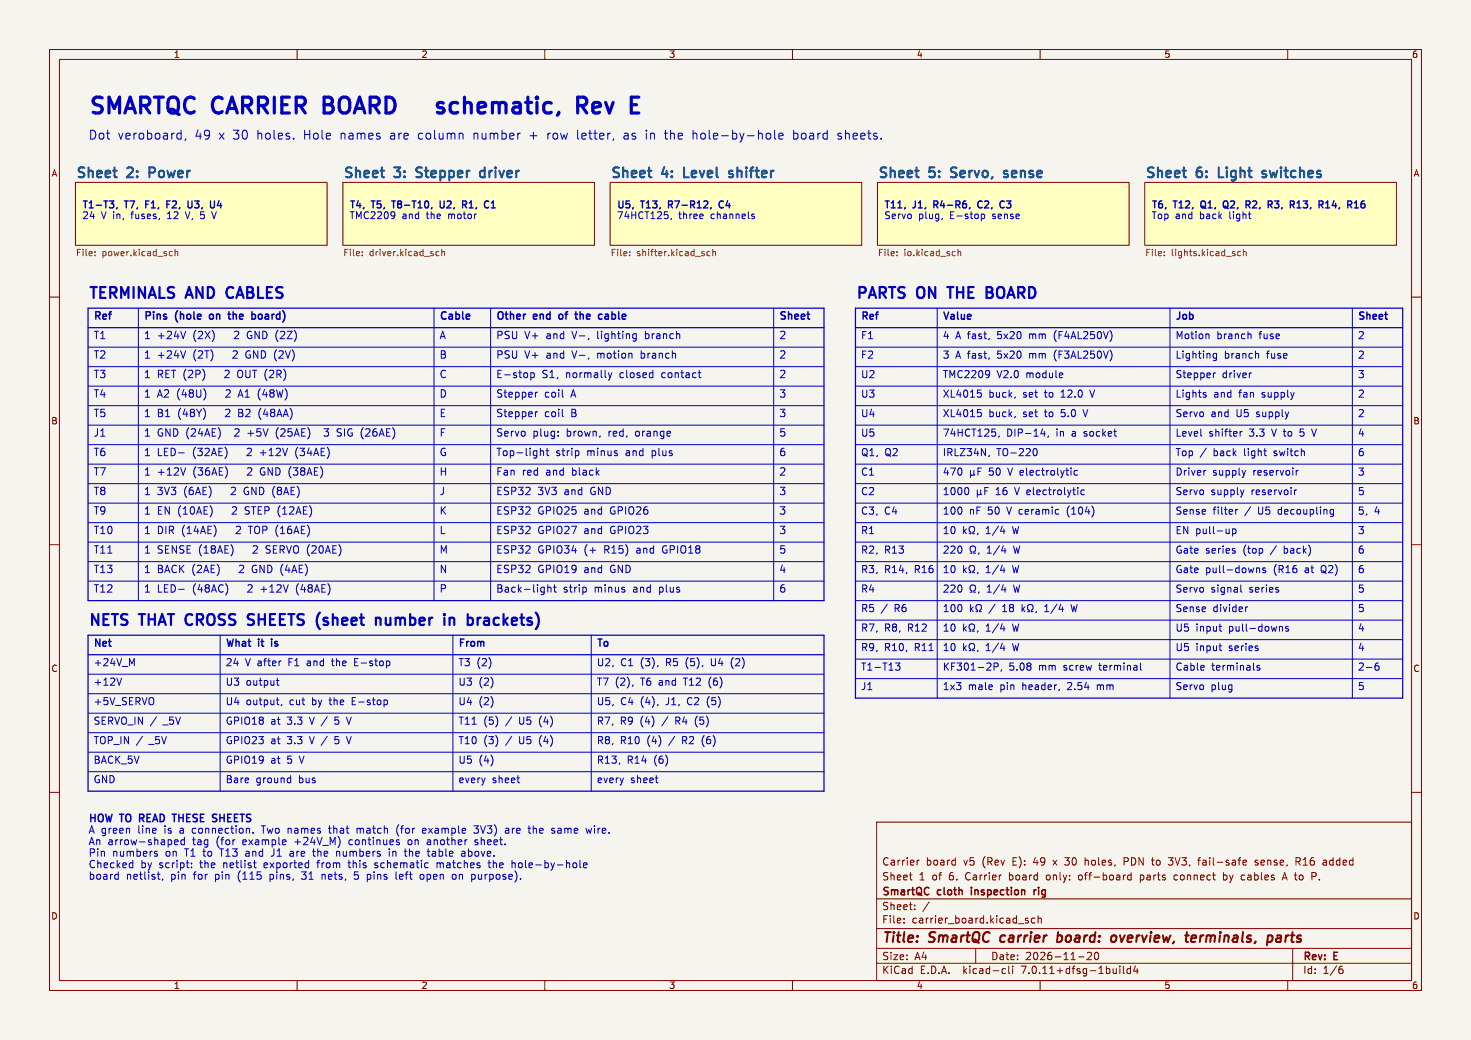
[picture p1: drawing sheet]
<svg xmlns="http://www.w3.org/2000/svg" width="297mm" height="210mm" viewBox="0 0 297 210" stroke-linecap="round" stroke-linejoin="round" font-family="sans-serif">
<defs><g id="words">
<g font-size="4.5" fill="#0000c2">
<text x="17.8" y="23.2">SMARTQC CARRIER</text>
<text x="66.8" y="23.2">BOARD</text>
<text x="93.7" y="23.2">schematic,</text>
<text x="123.1" y="23.2">Rev</text>
</g>
<g font-size="3.1" fill="#0000c2">
<text x="17.8" y="60.5">TERMINALS</text>
<text x="37.8" y="60.5">AND</text>
<text x="46.8" y="60.5">CABLES</text>
<text x="172.7" y="60.5">PARTS</text>
<text x="185.3" y="60.5">ON</text>
<text x="192.5" y="60.5">THE</text>
<text x="201" y="60.5">BOARD</text>
<text x="17.8" y="126.5">NETS</text>
<text x="28.4" y="126.5">THAT CROSS</text>
<text x="52" y="126.5">SHEETS</text>
<text x="66.7" y="126.5">(sheet</text>
<text x="79.5" y="126.5">number</text>
<text x="94.2" y="126.5">in</text>
<text x="99.8" y="126.5">brackets)</text>
</g>
<g font-size="2.8" fill="#006464">
<text x="15.2" y="36.1">Sheet</text>
<text x="25.8" y="36.1">2:</text>
<text x="31" y="36.1">Power</text>
<text x="69.2" y="36.1">Sheet</text>
<text x="79.8" y="36.1">3:</text>
<text x="85" y="36.1">Stepper</text>
<text x="98.7" y="36.1">driver</text>
<text x="123.2" y="36.1">Sheet</text>
<text x="133.8" y="36.1">4:</text>
<text x="139" y="36.1">Level</text>
<text x="148.9" y="36.1">shifter</text>
<text x="177.2" y="36.1">Sheet</text>
<text x="187.8" y="36.1">5:</text>
<text x="193" y="36.1">Servo,</text>
<text x="204.4" y="36.1">sense</text>
<text x="231.1" y="36.1">Sheet</text>
<text x="241.7" y="36.1">6:</text>
<text x="246.9" y="36.1">Light</text>
<text x="256.6" y="36.1">switches</text>
</g>
<g font-size="2.8" fill="#840000">
<text x="178" y="190.9">Title:</text>
<text x="187.7" y="190.9">SmartQC</text>
<text x="202.8" y="190.9">carrier</text>
<text x="215.1" y="190.9">board:</text>
<text x="226.8" y="190.9">overview,</text>
<text x="242.7" y="190.9">terminals,</text>
<text x="259.9" y="190.9">parts</text>
</g>
<g font-size="2.5" fill="#0000c2">
<text x="17.8" y="28.3">Dot</text>
<text x="23.7" y="28.3">veroboard,</text>
<text x="39.3" y="28.3">49</text>
<text x="44.2" y="28.3">x 30</text>
<text x="52" y="28.3">holes.</text>
<text x="61.6" y="28.3">Hole</text>
<text x="69" y="28.3">names</text>
<text x="79.2" y="28.3">are</text>
<text x="84.9" y="28.3">column</text>
<text x="96.2" y="28.3">number</text>
<text x="107.6" y="28.3">+</text>
<text x="111.3" y="28.3">row</text>
<text x="117.4" y="28.3">letter,</text>
<text x="126.9" y="28.3">as</text>
<text x="131.4" y="28.3">in</text>
<text x="135.4" y="28.3">the</text>
<text x="141.1" y="28.3">hole-by-hole</text>
<text x="161.5" y="28.3">board</text>
<text x="170.6" y="28.3">sheets.</text>
</g>
<g font-size="2.1" fill="#0000c2">
<text x="18.8" y="64.6">Ref</text>
<text x="29" y="64.6">Pins</text>
<text x="35.5" y="64.6">(hole</text>
<text x="43" y="64.6">on</text>
<text x="47.5" y="64.6">the</text>
<text x="52.7" y="64.6">board)</text>
<text x="88.6" y="64.6">Cable</text>
<text x="100.1" y="64.6">Other</text>
<text x="107.8" y="64.6">end</text>
<text x="113.6" y="64.6">of</text>
<text x="117.5" y="64.6">the</text>
<text x="122.8" y="64.6">cable</text>
<text x="157.2" y="64.6">Sheet</text>
<text x="18.8" y="68.6">T1</text>
<text x="29" y="68.6">1</text>
<text x="31.7" y="68.6">+24V</text>
<text x="39" y="68.6">(2X)</text>
<text x="47.7" y="68.6">2</text>
<text x="50.5" y="68.6">GND (2Z)</text>
<text x="88.6" y="68.6">A</text>
<text x="100.1" y="68.6">PSU</text>
<text x="105.9" y="68.6">V+</text>
<text x="110.3" y="68.6">and</text>
<text x="115.7" y="68.6">V-,</text>
<text x="120.8" y="68.6">lighting</text>
<text x="130.6" y="68.6">branch</text>
<text x="157.2" y="68.6">2</text>
<text x="18.8" y="72.5">T2</text>
<text x="18.8" y="76.5">T3</text>
<text x="29" y="72.5">1</text>
<text x="29" y="76.5">1</text>
<text x="31.7" y="72.5">+24V</text>
<text x="31.7" y="76.5">RET (2P)</text>
<text x="39" y="72.5">(2T)</text>
<text x="45.8" y="76.5">2</text>
<text x="47.5" y="72.5">2</text>
<text x="48.5" y="76.5">OUT (2R)</text>
<text x="50.2" y="72.5">GND (2V)</text>
<text x="88.6" y="72.5">B</text>
<text x="88.6" y="76.5">C</text>
<text x="100.1" y="72.5">PSU</text>
<text x="100.1" y="76.5">E-stop</text>
<text x="105.9" y="72.5">V+</text>
<text x="109.4" y="76.5">S1,</text>
<text x="110.3" y="72.5">and</text>
<text x="114.2" y="76.5">normally</text>
<text x="115.7" y="72.5">V-,</text>
<text x="120.8" y="72.5">motion</text>
<text x="125.3" y="76.5">closed</text>
<text x="129.8" y="72.5">branch</text>
<text x="133.8" y="76.5">contact</text>
<text x="157.2" y="72.5">2</text>
<text x="157.2" y="76.5">2</text>
<text x="18.8" y="80.4">T4</text>
<text x="29" y="80.4">1</text>
<text x="31.7" y="80.4">A2 (48U)</text>
<text x="46" y="80.4">2</text>
<text x="48.8" y="80.4">A1 (48W)</text>
<text x="88.6" y="80.4">D</text>
<text x="100.1" y="80.4">Stepper</text>
<text x="109.9" y="80.4">coil</text>
<text x="115.3" y="80.4">A</text>
<text x="157.2" y="80.4">3</text>
<text x="18.8" y="84.3">T5</text>
<text x="18.8" y="88.3">J1</text>
<text x="29" y="84.3">1</text>
<text x="29" y="88.3">1</text>
<text x="31.7" y="84.3">B1</text>
<text x="31.7" y="88.3">GND (24AE)</text>
<text x="35.9" y="84.3">(48Y)</text>
<text x="46" y="84.3">2</text>
<text x="47.7" y="88.3">2</text>
<text x="48.7" y="84.3">B2</text>
<text x="50.4" y="88.3">+5V</text>
<text x="52.9" y="84.3">(48AA)</text>
<text x="56.3" y="88.3">(25AE)</text>
<text x="66.4" y="88.3">3</text>
<text x="69.1" y="88.3">SIG (26AE)</text>
<text x="88.6" y="88.3">F</text>
<text x="88.6" y="84.3">E</text>
<text x="100.1" y="84.3">Stepper</text>
<text x="100.1" y="88.3">Servo</text>
<text x="107.5" y="88.3">plug:</text>
<text x="109.9" y="84.3">coil</text>
<text x="114.4" y="88.3">brown,</text>
<text x="115.3" y="84.3">B</text>
<text x="123" y="88.3">red,</text>
<text x="128.6" y="88.3">orange</text>
<text x="157.2" y="84.3">3</text>
<text x="157.2" y="88.3">5</text>
<text x="18.8" y="92.2">T6</text>
<text x="29" y="92.2">1</text>
<text x="31.7" y="92.2">LED-</text>
<text x="38.9" y="92.2">(32AE)</text>
<text x="50.3" y="92.2">2</text>
<text x="53" y="92.2">+12V</text>
<text x="60.3" y="92.2">(34AE)</text>
<text x="88.6" y="92.2">G</text>
<text x="100.1" y="92.2">Top-light</text>
<text x="112.2" y="92.2">strip</text>
<text x="118.5" y="92.2">minus</text>
<text x="126.5" y="92.2">and</text>
<text x="131.8" y="92.2">plus</text>
<text x="157.2" y="92.2">6</text>
<text x="18.8" y="96.1">T7</text>
<text x="18.8" y="100.1">T8</text>
<text x="29" y="96.1">1</text>
<text x="29" y="100.1">1</text>
<text x="31.7" y="96.1">+12V</text>
<text x="31.7" y="100.1">3V3</text>
<text x="37.1" y="100.1">(6AE)</text>
<text x="39" y="96.1">(36AE)</text>
<text x="47.1" y="100.1">2</text>
<text x="49.8" y="100.1">GND (8AE)</text>
<text x="50.4" y="96.1">2</text>
<text x="53.1" y="96.1">GND (38AE)</text>
<text x="88.6" y="96.1">H</text>
<text x="88.6" y="100.1">J</text>
<text x="100.1" y="96.1">Fan</text>
<text x="100.1" y="100.1">ESP32</text>
<text x="105.4" y="96.1">red</text>
<text x="108.5" y="100.1">3V3</text>
<text x="110.2" y="96.1">and</text>
<text x="114" y="100.1">and</text>
<text x="115.6" y="96.1">black</text>
<text x="119.3" y="100.1">GND</text>
<text x="157.2" y="100.1">3</text>
<text x="157.2" y="96.1">2</text>
<text x="18.8" y="108">T10</text>
<text x="18.8" y="104">T9</text>
<text x="29" y="104">1</text>
<text x="29" y="108">1</text>
<text x="31.7" y="104">EN (10AE)</text>
<text x="31.7" y="108">DIR (14AE)</text>
<text x="47.3" y="104">2</text>
<text x="48.1" y="108">2</text>
<text x="50" y="104">STEP (12AE)</text>
<text x="50.8" y="108">TOP (16AE)</text>
<text x="88.6" y="104">K</text>
<text x="88.6" y="108">L</text>
<text x="100.1" y="108">ESP32</text>
<text x="100.1" y="104">ESP32</text>
<text x="108.5" y="108">GPIO27</text>
<text x="108.5" y="104">GPIO25</text>
<text x="118" y="108">and</text>
<text x="118" y="104">and</text>
<text x="123.3" y="108">GPIO23</text>
<text x="123.3" y="104">GPIO26</text>
<text x="157.2" y="108">3</text>
<text x="157.2" y="104">3</text>
<text x="18.8" y="111.9">T11</text>
<text x="29" y="111.9">1</text>
<text x="31.7" y="111.9">SENSE (18AE)</text>
<text x="51.5" y="111.9">2</text>
<text x="54.3" y="111.9">SERVO (20AE)</text>
<text x="88.6" y="111.9">M</text>
<text x="100.1" y="111.9">ESP32</text>
<text x="108.5" y="111.9">GPIO34</text>
<text x="118" y="111.9">(+</text>
<text x="122.1" y="111.9">R15)</text>
<text x="128.8" y="111.9">and</text>
<text x="134.1" y="111.9">GPIO18</text>
<text x="157.2" y="111.9">5</text>
<text x="18.8" y="115.8">T13</text>
<text x="18.8" y="119.8">T12</text>
<text x="29" y="115.8">1</text>
<text x="29" y="119.8">1</text>
<text x="31.7" y="115.8">BACK (2AE)</text>
<text x="31.7" y="119.8">LED-</text>
<text x="38.9" y="119.8">(48AC)</text>
<text x="48.7" y="115.8">2</text>
<text x="50.5" y="119.8">2</text>
<text x="51.5" y="115.8">GND (4AE)</text>
<text x="53.2" y="119.8">+12V</text>
<text x="60.5" y="119.8">(48AE)</text>
<text x="88.6" y="115.8">N</text>
<text x="88.6" y="119.8">P</text>
<text x="100.1" y="119.8">Back-light</text>
<text x="100.1" y="115.8">ESP32</text>
<text x="108.5" y="115.8">GPIO19</text>
<text x="113.7" y="119.8">strip</text>
<text x="118" y="115.8">and</text>
<text x="120" y="119.8">minus</text>
<text x="123.3" y="115.8">GND</text>
<text x="128" y="119.8">and</text>
<text x="133.3" y="119.8">plus</text>
<text x="157.2" y="119.8">6</text>
<text x="157.2" y="115.8">4</text>
<text x="17.8" y="166.1">HOW</text>
<text x="24.4" y="166.1">TO</text>
<text x="28.8" y="166.1">READ</text>
<text x="36.2" y="166.1">THESE</text>
<text x="44.8" y="166.1">SHEETS</text>
<text x="17.8" y="168.4">A green</text>
<text x="17.8" y="170.8">An arrow-shaped</text>
<text x="17.8" y="173.1">Pin</text>
<text x="22.7" y="173.1">numbers</text>
<text x="27.9" y="168.4">line</text>
<text x="33.3" y="168.4">is</text>
<text x="33.5" y="173.1">on</text>
<text x="36.6" y="168.4">a</text>
<text x="37.5" y="173.1">T1 to</text>
<text x="39" y="170.8">tag</text>
<text x="39.2" y="168.4">connection.</text>
<text x="43.8" y="170.8">(for</text>
<text x="44.9" y="173.1">T13</text>
<text x="49.3" y="170.8">example</text>
<text x="50.2" y="173.1">and</text>
<text x="53.4" y="168.4">Two names</text>
<text x="55.5" y="173.1">J1</text>
<text x="59.4" y="173.1">are</text>
<text x="59.9" y="170.8">+24V_M)</text>
<text x="64.3" y="173.1">the</text>
<text x="67.3" y="168.4">that</text>
<text x="69.1" y="173.1">numbers</text>
<text x="71" y="170.8">continues</text>
<text x="73.1" y="168.4">match</text>
<text x="79.9" y="173.1">in</text>
<text x="81.2" y="168.4">(for</text>
<text x="83.1" y="170.8">on</text>
<text x="83.2" y="173.1">the</text>
<text x="86.7" y="168.4">example</text>
<text x="87.1" y="170.8">another</text>
<text x="88" y="173.1">table</text>
<text x="95" y="173.1">above.</text>
<text x="96.9" y="170.8">sheet.</text>
<text x="97.2" y="168.4">3V3)</text>
<text x="103.7" y="168.4">are</text>
<text x="108.6" y="168.4">the</text>
<text x="113.4" y="168.4">same</text>
<text x="120.5" y="168.4">wire.</text>
<text x="17.8" y="175.4">Checked</text>
<text x="17.8" y="177.7">board</text>
<text x="25.4" y="177.7">netlist,</text>
<text x="28.4" y="175.4">by</text>
<text x="32.2" y="175.4">script:</text>
<text x="34.5" y="177.7">pin</text>
<text x="39.3" y="177.7">for</text>
<text x="40.5" y="175.4">the</text>
<text x="43.7" y="177.7">pin</text>
<text x="45.3" y="175.4">netlist</text>
<text x="48.4" y="177.7">(115</text>
<text x="53.7" y="175.4">exported</text>
<text x="55" y="177.7">pins,</text>
<text x="61.7" y="177.7">31</text>
<text x="64.7" y="175.4">from</text>
<text x="65.8" y="177.7">nets,</text>
<text x="71.1" y="175.4">this</text>
<text x="72.6" y="177.7">5</text>
<text x="75.3" y="177.7">pins</text>
<text x="76.5" y="175.4">schematic</text>
<text x="81.2" y="177.7">left</text>
<text x="86.3" y="177.7">open</text>
<text x="89.2" y="175.4">matches</text>
<text x="93" y="177.7">on</text>
<text x="97" y="177.7">purpose).</text>
<text x="99.9" y="175.4">the</text>
<text x="104.7" y="175.4">hole-by-hole</text>
</g>
<g font-size="2.1" fill="#840000">
<text x="178" y="178">Sheet</text>
<text x="178" y="175">Carrier</text>
<text x="185.5" y="178">1</text>
<text x="186.9" y="175">board</text>
<text x="188.2" y="178">of</text>
<text x="191.8" y="178">6.</text>
<text x="194.6" y="175">v5</text>
<text x="195.2" y="178">Carrier</text>
<text x="198.5" y="175">(Rev</text>
<text x="204.1" y="178">board</text>
<text x="204.7" y="175">E):</text>
<text x="209.1" y="175">49</text>
<text x="211.8" y="178">only:</text>
<text x="213.2" y="175">x</text>
<text x="215.7" y="175">30</text>
<text x="218.5" y="178">off-board</text>
<text x="219.9" y="175">holes,</text>
<text x="227.9" y="175">PDN to</text>
<text x="231" y="178">parts</text>
<text x="237.3" y="175">3V3,</text>
<text x="238.1" y="178">connect</text>
<text x="243.5" y="175">fail-safe</text>
<text x="248.1" y="178">by</text>
<text x="251.9" y="178">cables</text>
<text x="255" y="175">sense,</text>
<text x="260.5" y="178">A to</text>
<text x="263.4" y="175">R16</text>
<text x="269.1" y="175">added</text>
<text x="178" y="184">Sheet:</text>
<text x="178" y="181.2">SmartQC</text>
<text x="189.4" y="181.2">cloth</text>
<text x="196.8" y="181.2">inspection</text>
<text x="210" y="181.2">rig</text>
<text x="178" y="186.7">File:</text>
<text x="184.1" y="186.7">carrier_board.kicad_sch</text>
<text x="178" y="196.9">KiCad</text>
<text x="178" y="194.1">Size:</text>
<text x="184.7" y="194.1">A4</text>
<text x="185.7" y="196.9">E.D.A.</text>
<text x="194.6" y="196.9">kicad-cli</text>
<text x="200" y="194.1">Date:</text>
<text x="206.5" y="196.9">7.0.11+dfsg-1build4</text>
<text x="207" y="194.1">2026-11-20</text>
<text x="263" y="194.3">Rev:</text>
<text x="263" y="196.9">Id:</text>
<text x="267.1" y="196.9">1/6</text>
<text x="269.4" y="194.3">E</text>
</g>
<g font-size="2" fill="#0000c2">
<text x="173.7" y="64.6">Ref</text>
<text x="190.2" y="64.6">Value</text>
<text x="237.2" y="64.6">Job</text>
<text x="274.1" y="64.6">Sheet</text>
<text x="173.7" y="68.6">F1</text>
<text x="190.2" y="68.6">4</text>
<text x="192.9" y="68.6">A fast,</text>
<text x="201.5" y="68.6">5x20</text>
<text x="208.1" y="68.6">mm</text>
<text x="213.2" y="68.6">(F4AL250V)</text>
<text x="237.2" y="68.6">Motion</text>
<text x="245.6" y="68.6">branch</text>
<text x="254.3" y="68.6">fuse</text>
<text x="274.1" y="68.6">2</text>
<text x="173.7" y="76.5">U2</text>
<text x="173.7" y="72.5">F2</text>
<text x="190.2" y="76.5">TMC2209</text>
<text x="190.2" y="72.5">3</text>
<text x="192.9" y="72.5">A fast,</text>
<text x="201.3" y="76.5">V2.0</text>
<text x="201.5" y="72.5">5x20</text>
<text x="207.2" y="76.5">module</text>
<text x="208.1" y="72.5">mm</text>
<text x="213.2" y="72.5">(F3AL250V)</text>
<text x="237.2" y="72.5">Lighting</text>
<text x="237.2" y="76.5">Stepper</text>
<text x="246.7" y="76.5">driver</text>
<text x="247.1" y="72.5">branch</text>
<text x="255.8" y="72.5">fuse</text>
<text x="274.1" y="72.5">2</text>
<text x="274.1" y="76.5">3</text>
<text x="173.7" y="80.4">U3</text>
<text x="190.2" y="80.4">XL4015</text>
<text x="199.6" y="80.4">buck,</text>
<text x="206.6" y="80.4">set</text>
<text x="211.1" y="80.4">to</text>
<text x="214.5" y="80.4">12.0</text>
<text x="220.6" y="80.4">V</text>
<text x="237.2" y="80.4">Lights</text>
<text x="245" y="80.4">and</text>
<text x="250.2" y="80.4">fan</text>
<text x="254.9" y="80.4">supply</text>
<text x="274.1" y="80.4">2</text>
<text x="173.7" y="88.3">U5</text>
<text x="173.7" y="84.3">U4</text>
<text x="190.2" y="84.3">XL4015</text>
<text x="190.2" y="88.3">74HCT125,</text>
<text x="199.6" y="84.3">buck,</text>
<text x="203.2" y="88.3">DIP-14,</text>
<text x="206.6" y="84.3">set</text>
<text x="211.1" y="84.3">to</text>
<text x="213.3" y="88.3">in</text>
<text x="214.5" y="84.3">5.0</text>
<text x="216.6" y="88.3">a</text>
<text x="219.2" y="88.3">socket</text>
<text x="219.3" y="84.3">V</text>
<text x="237.2" y="84.3">Servo</text>
<text x="237.2" y="88.3">Level</text>
<text x="244" y="88.3">shifter</text>
<text x="244.4" y="84.3">and</text>
<text x="249.7" y="84.3">U5</text>
<text x="252.3" y="88.3">3.3</text>
<text x="253.8" y="84.3">supply</text>
<text x="257" y="88.3">V to</text>
<text x="262.9" y="88.3">5</text>
<text x="265.6" y="88.3">V</text>
<text x="274.1" y="84.3">2</text>
<text x="274.1" y="88.3">4</text>
<text x="173.7" y="92.2">Q1,</text>
<text x="178.6" y="92.2">Q2</text>
<text x="190.2" y="92.2">IRLZ34N,</text>
<text x="201.2" y="92.2">TO-220</text>
<text x="237.2" y="92.2">Top</text>
<text x="245" y="92.2">back</text>
<text x="251.3" y="92.2">light</text>
<text x="257.5" y="92.2">switch</text>
<text x="274.1" y="92.2">6</text>
<text x="173.7" y="96.1">C1</text>
<text x="173.7" y="100.1">C2</text>
<text x="190.2" y="96.1">470</text>
<text x="190.2" y="100.1">1000</text>
<text x="199.7" y="96.1">50</text>
<text x="201.1" y="100.1">16</text>
<text x="203.7" y="96.1">V electrolytic</text>
<text x="205.1" y="100.1">V electrolytic</text>
<text x="237.2" y="96.1">Driver</text>
<text x="237.2" y="100.1">Servo</text>
<text x="244.4" y="100.1">supply</text>
<text x="244.8" y="96.1">supply</text>
<text x="252.7" y="100.1">reservoir</text>
<text x="253" y="96.1">reservoir</text>
<text x="274.1" y="100.1">5</text>
<text x="274.1" y="96.1">3</text>
<text x="173.7" y="104">C3,</text>
<text x="173.7" y="108">R1</text>
<text x="178.5" y="104">C4</text>
<text x="190.2" y="104">100</text>
<text x="190.2" y="108">10</text>
<text x="195.7" y="104">nF</text>
<text x="199.1" y="108">1/4</text>
<text x="199.5" y="104">50</text>
<text x="203.5" y="104">V ceramic</text>
<text x="204.6" y="108">W</text>
<text x="215.9" y="104">(104)</text>
<text x="237.2" y="104">Sense</text>
<text x="237.2" y="108">EN pull-up</text>
<text x="244.9" y="104">filter</text>
<text x="251.4" y="104">/</text>
<text x="254.2" y="104">U5</text>
<text x="258.3" y="104">decoupling</text>
<text x="274.1" y="104">5,</text>
<text x="274.1" y="108">3</text>
<text x="277.4" y="104">4</text>
<text x="173.7" y="111.9">R2,</text>
<text x="178.5" y="111.9">R13</text>
<text x="190.2" y="111.9">220</text>
<text x="199.3" y="111.9">1/4</text>
<text x="204.8" y="111.9">W</text>
<text x="237.2" y="111.9">Gate</text>
<text x="243.3" y="111.9">series</text>
<text x="251" y="111.9">(top</text>
<text x="256.7" y="111.9">/</text>
<text x="259.5" y="111.9">back)</text>
<text x="274.1" y="111.9">6</text>
<text x="173.7" y="115.8">R3,</text>
<text x="173.7" y="119.8">R4</text>
<text x="178.5" y="115.8">R14,</text>
<text x="184.7" y="115.8">R16</text>
<text x="190.2" y="115.8">10</text>
<text x="190.2" y="119.8">220</text>
<text x="199.1" y="115.8">1/4</text>
<text x="199.3" y="119.8">1/4</text>
<text x="204.6" y="115.8">W</text>
<text x="204.8" y="119.8">W</text>
<text x="237.2" y="115.8">Gate</text>
<text x="237.2" y="119.8">Servo</text>
<text x="243.3" y="115.8">pull-downs</text>
<text x="244.4" y="119.8">signal</text>
<text x="252.3" y="119.8">series</text>
<text x="257.2" y="115.8">(R16</text>
<text x="263.6" y="115.8">at</text>
<text x="267" y="115.8">Q2)</text>
<text x="274.1" y="115.8">6</text>
<text x="274.1" y="119.8">5</text>
<text x="173.7" y="123.7">R5</text>
<text x="180.6" y="123.7">R6</text>
<text x="190.2" y="123.7">100</text>
<text x="199.8" y="123.7">/</text>
<text x="211.4" y="123.7">1/4</text>
<text x="216.9" y="123.7">W</text>
<text x="237.2" y="123.7">Sense</text>
<text x="244.9" y="123.7">divider</text>
<text x="274.1" y="123.7">5</text>
<text x="18.8" y="130.7">Net</text>
<text x="45.5" y="130.7">What</text>
<text x="52.3" y="130.7">it</text>
<text x="55.5" y="130.7">is</text>
<text x="92.5" y="130.7">From</text>
<text x="120.4" y="130.7">To</text>
<text x="173.7" y="127.6">R7,</text>
<text x="173.7" y="131.6">R9,</text>
<text x="178.5" y="127.6">R8,</text>
<text x="178.5" y="131.6">R10,</text>
<text x="183.3" y="127.6">R12</text>
<text x="184.7" y="131.6">R11</text>
<text x="190.2" y="131.6">10</text>
<text x="190.2" y="127.6">10</text>
<text x="199.1" y="131.6">1/4</text>
<text x="199.1" y="127.6">1/4</text>
<text x="204.6" y="131.6">W</text>
<text x="204.6" y="127.6">W</text>
<text x="237.2" y="127.6">U5</text>
<text x="237.2" y="131.6">U5</text>
<text x="241.4" y="127.6">input</text>
<text x="241.4" y="131.6">input</text>
<text x="248.1" y="127.6">pull-downs</text>
<text x="248.1" y="131.6">series</text>
<text x="274.1" y="127.6">4</text>
<text x="274.1" y="131.6">4</text>
<text x="18.8" y="134.6">+24V_M</text>
<text x="45.5" y="134.6">24</text>
<text x="49.5" y="134.6">V after</text>
<text x="58.4" y="134.6">F1</text>
<text x="62.3" y="134.6">and</text>
<text x="67.5" y="134.6">the</text>
<text x="72.2" y="134.6">E-stop</text>
<text x="92.5" y="134.6">T3 (2)</text>
<text x="120.4" y="134.6">U2,</text>
<text x="125.3" y="134.6">C1</text>
<text x="129.4" y="134.6">(3),</text>
<text x="134.6" y="134.6">R5</text>
<text x="138.7" y="134.6">(5),</text>
<text x="144" y="134.6">U4</text>
<text x="148.2" y="134.6">(2)</text>
<text x="173.7" y="135.5">T1-T13</text>
<text x="190.2" y="135.5">KF301-2P,</text>
<text x="203.7" y="135.5">5.08</text>
<text x="209.8" y="135.5">mm</text>
<text x="214.9" y="135.5">screw</text>
<text x="222.3" y="135.5">terminal</text>
<text x="237.2" y="135.5">Cable</text>
<text x="244.6" y="135.5">terminals</text>
<text x="274.1" y="135.5">2-6</text>
<text x="18.8" y="138.6">+12V</text>
<text x="18.8" y="142.5">+5V_SERVO</text>
<text x="45.5" y="138.6">U3</text>
<text x="45.5" y="142.5">U4</text>
<text x="49.6" y="138.6">output</text>
<text x="49.6" y="142.5">output,</text>
<text x="58.5" y="142.5">cut</text>
<text x="63.2" y="142.5">by</text>
<text x="66.8" y="142.5">the</text>
<text x="71.5" y="142.5">E-stop</text>
<text x="92.5" y="138.6">U3</text>
<text x="92.5" y="142.5">U4</text>
<text x="96.6" y="138.6">(2)</text>
<text x="96.6" y="142.5">(2)</text>
<text x="120.4" y="138.6">T7 (2),</text>
<text x="120.4" y="142.5">U5,</text>
<text x="125.3" y="142.5">C4</text>
<text x="129.4" y="142.5">(4),</text>
<text x="129.4" y="138.6">T6 and</text>
<text x="134.6" y="142.5">J1,</text>
<text x="138.4" y="138.6">T12</text>
<text x="139.1" y="142.5">C2</text>
<text x="143.2" y="142.5">(5)</text>
<text x="143.5" y="138.6">(6)</text>
<text x="173.7" y="139.5">J1</text>
<text x="190.2" y="139.5">1x3</text>
<text x="195.5" y="139.5">male</text>
<text x="202" y="139.5">pin</text>
<text x="206.6" y="139.5">header,</text>
<text x="215.8" y="139.5">2.54</text>
<text x="221.9" y="139.5">mm</text>
<text x="237.2" y="139.5">Servo</text>
<text x="244.4" y="139.5">plug</text>
<text x="274.1" y="139.5">5</text>
<text x="18.8" y="146.4">SERVO_IN /</text>
<text x="33.1" y="146.4">_5V</text>
<text x="45.5" y="146.4">GPIO18</text>
<text x="54.6" y="146.4">at</text>
<text x="58" y="146.4">3.3</text>
<text x="62.7" y="146.4">V /</text>
<text x="68.1" y="146.4">5</text>
<text x="70.7" y="146.4">V</text>
<text x="92.5" y="146.4">T11</text>
<text x="97.6" y="146.4">(5)</text>
<text x="102.2" y="146.4">/</text>
<text x="105" y="146.4">U5</text>
<text x="109.1" y="146.4">(4)</text>
<text x="120.4" y="146.4">R7,</text>
<text x="125.2" y="146.4">R9</text>
<text x="129.3" y="146.4">(4)</text>
<text x="133.9" y="146.4">/</text>
<text x="136.7" y="146.4">R4</text>
<text x="140.8" y="146.4">(5)</text>
<text x="18.8" y="154.3">BACK_5V</text>
<text x="18.8" y="150.4">TOP_IN /</text>
<text x="30.2" y="150.4">_5V</text>
<text x="45.5" y="150.4">GPIO23</text>
<text x="45.5" y="154.3">GPIO19</text>
<text x="54.6" y="150.4">at</text>
<text x="54.6" y="154.3">at</text>
<text x="58" y="150.4">3.3</text>
<text x="58" y="154.3">5</text>
<text x="60.7" y="154.3">V</text>
<text x="62.7" y="150.4">V /</text>
<text x="68.1" y="150.4">5</text>
<text x="70.7" y="150.4">V</text>
<text x="92.5" y="150.4">T10</text>
<text x="92.5" y="154.3">U5</text>
<text x="96.6" y="154.3">(4)</text>
<text x="97.6" y="150.4">(3)</text>
<text x="102.2" y="150.4">/</text>
<text x="105" y="150.4">U5</text>
<text x="109.1" y="150.4">(4)</text>
<text x="120.4" y="150.4">R8,</text>
<text x="120.4" y="154.3">R13,</text>
<text x="125.2" y="150.4">R10</text>
<text x="126.6" y="154.3">R14</text>
<text x="130.7" y="150.4">(4)</text>
<text x="132.1" y="154.3">(6)</text>
<text x="135.3" y="150.4">/</text>
<text x="138.1" y="150.4">R2</text>
<text x="142.2" y="150.4">(6)</text>
<text x="18.8" y="158.2">GND</text>
<text x="45.5" y="158.2">Bare</text>
<text x="51.6" y="158.2">ground</text>
<text x="60.4" y="158.2">bus</text>
<text x="92.5" y="158.2">every</text>
<text x="99.3" y="158.2">sheet</text>
<text x="120.4" y="158.2">every</text>
<text x="127.3" y="158.2">sheet</text>
</g>
<g font-size="1.9" fill="#0000c2">
<text x="16.5" y="42.2">T1-T3,</text>
<text x="16.5" y="44.3">24</text>
<text x="20.4" y="44.3">V in,</text>
<text x="25.3" y="42.2">T7,</text>
<text x="26.7" y="44.3">fuses,</text>
<text x="30" y="42.2">F1,</text>
<text x="34.2" y="44.3">12</text>
<text x="34.9" y="42.2">F2,</text>
<text x="38.1" y="44.3">V, 5</text>
<text x="39.7" y="42.2">U3,</text>
<text x="43.8" y="44.3">V</text>
<text x="70.5" y="42.2">T4,</text>
<text x="70.5" y="44.3">TMC2209</text>
<text x="75.2" y="42.2">T5,</text>
<text x="79.9" y="42.2">T8-T10,</text>
<text x="81.1" y="44.3">and</text>
<text x="86.2" y="44.3">the</text>
<text x="90" y="42.2">U2,</text>
<text x="90.7" y="44.3">motor</text>
<text x="95.1" y="42.2">R1,</text>
<text x="124.5" y="42.2">U5,</text>
<text x="124.5" y="44.3">74HCT125,</text>
<text x="129.6" y="42.2">T13,</text>
<text x="135.6" y="42.2">R7-R12,</text>
<text x="137" y="44.3">three</text>
<text x="143.5" y="44.3">channels</text>
<text x="146.4" y="42.2">C4</text>
<text x="178.4" y="42.2">T11,</text>
<text x="178.4" y="44.3">Servo</text>
<text x="184.5" y="42.2">J1,</text>
<text x="185.4" y="44.3">plug,</text>
<text x="189.2" y="42.2">R4-R6,</text>
<text x="191.9" y="44.3">E-stop</text>
<text x="198.6" y="42.2">C2,</text>
<text x="200.6" y="44.3">sense</text>
<text x="203.7" y="42.2">C3</text>
<text x="232.4" y="42.2">T6,</text>
<text x="232.4" y="44.3">Top</text>
<text x="237.1" y="42.2">T12,</text>
<text x="237.3" y="44.3">and</text>
<text x="242.3" y="44.3">back</text>
<text x="243.1" y="42.2">Q1,</text>
<text x="248.2" y="42.2">Q2,</text>
<text x="248.4" y="44.3">light</text>
<text x="253.3" y="42.2">R2,</text>
<text x="258.3" y="42.2">R3,</text>
<text x="263.4" y="42.2">R13,</text>
<text x="269.7" y="42.2">R14,</text>
</g>
<g font-size="1.8" fill="#840000">
<text x="35" y="11.9">1</text>
<text x="85" y="11.9">2</text>
<text x="135" y="11.9">3</text>
<text x="185" y="11.9">4</text>
<text x="235" y="11.9">5</text>
<text x="285" y="11.9">6</text>
<text x="10.3" y="35.9">A</text>
<text x="285.3" y="35.9">A</text>
<text x="10.3" y="85.9">B</text>
<text x="285.3" y="85.9">B</text>
<text x="10.3" y="135.9">C</text>
<text x="285.3" y="135.9">C</text>
<text x="10.3" y="185.9">D</text>
<text x="285.3" y="185.9">D</text>
<text x="35" y="199.9">1</text>
<text x="85" y="199.9">2</text>
<text x="135" y="199.9">3</text>
<text x="185" y="199.9">4</text>
<text x="235" y="199.9">5</text>
<text x="285" y="199.9">6</text>
</g>
<g font-size="1.8" fill="#725600">
<text x="15.2" y="52">File:</text>
<text x="20.6" y="52">power.kicad_sch</text>
<text x="69.2" y="52">File:</text>
<text x="74.6" y="52">driver.kicad_sch</text>
<text x="123.2" y="52">File:</text>
<text x="128.5" y="52">shifter.kicad_sch</text>
<text x="177.2" y="52">File:</text>
<text x="182.5" y="52">io.kicad_sch</text>
<text x="231.1" y="52">File:</text>
<text x="236.5" y="52">lights.kicad_sch</text>
</g>
</g></defs>
<path d="M0 0h297v210h-297z" fill="#f5f4ef" stroke="#f5f4ef" stroke-width=".2"/>
<g fill="none" stroke="#840000" stroke-width=".2">
<path d="M10 10h277v190h-277zM12 12h273v186h-273zM60 10v2M110 10v2M160 10v2M210 10v2M260 10v2M15.2 36.8h50.8v12.7h-50.8zM69.2 36.8h50.8v12.7h-50.8zM123.2 36.8h50.8v12.7h-50.8zM177.2 36.8h50.8v12.7h-50.8zM231.1 36.8h50.8v12.7h-50.8z"/>
<path d="M10 60h2M285 60h2M10 110h2M285 110h2M10 160h2M285 160h2M177 166h108v32h-108zM183.6 176.7h.6M184 177.7h.2M185.2 173.7v1M185.6 173.7l-.4 .3M215 173.2h.9"/>
<path d="M215 174.6l.2 .1M217.8 176.8v.8M219.1 173.2v1.5M219.3 173.7l-.2 .1M227 174h.5M227.5 173.2h-.5v1.5M228.4 176.8l-.4-.1-.3 .3 .1 .6h.6M228.4 176.2v1.5M230.2 177.6l.5 .1M230.2 176.7v1.5M230.7 176.7l-.5 .1M235.9 173.2h.9l-.5 .6h.4"/>
<path d="M236.7 174.6l-.6 .1M237.6 176.7l-.4 .1-.2 .2 .1 .6 .5 .1M241.8 173.7h.6M242.4 173.2l-.3 .1M247 176.8h.6M247 177.6h.6M247 176.2v1.5M250.9 176.7l.4 .1M251.2 173.7l.4 .1 .1 .3-.7 .1M251.3 177.6l-.4 .1M251.6 174.6l-.4 .1M254 173.8l-.4-.1-.2 .2 .1 .2 .5 .2v.3h-.6"/>
<path d="M258.9 177.7l.5-1.5 .5 1.5M259 177.3h.7M261.7 173.2h.5l.3 .3-.1 .4-.7 .1M262 174l.5 .7M265.5 176.2l.2 .3v.3l-.2 .2M266.4 177.6v.1M60 198v2M110 198v2M160 198v2M177 194.5h108M177 191.5h108M177 187.5h108"/>
<path d="M177 181.5h108M182.5 186.3v.1M182.5 185.5v.1M184.7 183.6v.1M184.7 182.8v.1M187.6 182.1l-1.3 2M197 191.5v3M202.6 195.6l.4 .1M203 196.5l-.4 .1M203.7 195.1v1.3l.2 .2M204.5 195.1v.1M204.5 195.6v1"/>
<path d="M207.6 185.5l-.4-.1-.2 .2 .1 .2 .5 .2v.3h-.6M209 185.5l-.5-.1-.3 .3 .2 .6h.6M209.6 185.5l.2-.1 .4 .1v.9M209.6 184.9v1.5M210 198v2M217.7 193.2h1.2M219.5 192.4l.6-.1 .3 .4-.9 1.1h.9M221.2 192.4l.1-.1a.8 .8 0 0 1 .5 .7 .8 .8 0 0 1-.5 .8 1 1 0 0 1-.1-1.4zM226.1 195.1v.1M226.1 195.6v1M226.8 195.1v1.3l.2 .2M228.2 195.7l-.4-.1-.3 .3 .2 .6h.5"/>
<path d="M228.2 195.1v1.5M229.2 195l-.3 1.1h.9M229.6 195.6v1M260 198v2M261 191.5v6.5M270.6 195.7h.3l.3 .3-.1 .5-.5 .1M271 195.1l-.4 .1"/>
</g>
<path d="M202.1 189.1l-.2 .7 .4 .4M213.6 189h.7M213.6 188.2l-.2 2M214.3 190a.66 .66 0 0 1-.9 .1M224.6 189a.5 .5 0 0 1 .8 .3l-.2 .7-.6 .2M240.5 189.5l1-.1v-.4h-.8l-.2 .9 .2 .3 .6-.1M256.6 188.9l.3 .4v.5l-.3 .3M257.8 189h.8l-.1 1.2M258.6 189.4h-.6a.4 .4 0 0 0-.4 .4 .4 .4 0 0 0 .3 .4l.7-.1" fill="none" stroke="#840000" stroke-width=".4"/>
<path d="M196.1 179.2v.1M196.1 179.7v1M208.8 179.7v1M209.2 179.7l-.4 .3" fill="none" stroke="#840000" stroke-width=".3"/>
<g fill="#ffffc2" stroke="#ffffc2" stroke-width=".2">
<path d="M231.1 36.8h50.8v12.7h-50.8z"/>
<path d="M123.2 36.8h50.8v12.7h-50.8z"/>
<path d="M69.2 36.8h50.8v12.7h-50.8z"/>
<path d="M177.2 36.8h50.8v12.7h-50.8z"/>
<path d="M15.2 36.8h50.8v12.7h-50.8z"/>
</g>
<path d="M30.2 34.9h.7M30.9 33.8h-.7v2M84 35.7l.3 .1M84.1 34v.6M97.9 34.6l-.6-.1-.4 .4v.5l.2 .3h.8M138.1 33.8v2h1M147.9 34.6l-.4-.1-.3 .3 .1 .2 .6 .2v.5h-.7M192 35.7l.3 .1M192.1 34v.6M203.4 34.6l-.4-.1-.3 .3 .1 .2 .6 .2v.5h-.7M246.1 33.8v2h.9M255.6 34.6l-.5-.1-.3 .3 .1 .2 .7 .2v.5h-.8" fill="none" stroke="#006464" stroke-width=".4"/>
<g fill="none" stroke="#725600" stroke-width=".2">
<path d="M19.2 51.5v.1M19.2 50.8v.2M34.4 50.8h.4M34.8 51.6h-.4M35.3 50.9l.5-.1 .1 .8M35.3 50.3v1.3M73.2 51.5v.1M73.2 50.8v.2M88.1 51.6h.5M88.1 50.8h.5M89.2 50.9l.5-.1v.8M89.2 50.3v1.3"/>
<path d="M127.1 51.5v.1M127.1 50.8v.2M143.3 50.8h-.3l-.3 .2 .2 .6h.4M143.9 50.9l.5-.1 .1 .8M143.9 50.3v1.3M181.1 51.5v.1M181.1 50.8v.2M193.4 50.9l.5-.1 .1 .8M193.4 50.3v1.3M235.1 51.5v.1M235.1 50.8v.2M250.5 50.8h-.4l-.2 .2 .1 .6h.5"/>
<path d="M251 50.9l.5-.1 .1 .8M251 50.3v1.3"/>
</g>
<g fill="none" stroke="#0000c2" stroke-width=".28">
<path d="M22.1 40.6h.9l-.5 .5M22.7 41.1l.3 .3v.3l-.3 .3M23.6 41.9l-.1 .3M29.4 41.2h.5M30.1 40.6h-.7v1.4M33.7 41.2h.5M34.4 40.6h-.7v1.4M38.8 40.6v1.1l-.2 .2-.4 .1M43.3 40.6l-.1 1.2M44.2 40.5l-.3 1h.9M44.6 41v1M79.1 40.6h.8"/>
<path d="M88.9 40.6v1.1l.2 .3 .4-.1M93.4 40.6h.5l.3 .2-.1 .4-.7 .1M93.7 41.3l.5 .7M99.2 42h.8M99.2 41l.4-.4v1.4M135 41.3h.5M135.5 40.6h-.5v1.4M143.6 41.9l-.2 .3M146 40.6a.65 .65 0 0 0-.8 .7 .65 .65 0 0 0 .8 .6M188.6 41.3h.5M189.1 40.6h-.5v1.4M198.2 40.6a.65 .65 0 0 0-.8 .7 .65 .65 0 0 0 .8 .6"/>
<path d="M202.2 40.6h.3l.3 .1M202.8 41.8l-.3 .2-.3-.1M242.7 40.6a.99 .99 0 0 0 0 1.3M247.7 40.6h-.1a.47 .47 0 0 0-.6 .4v.5a.47 .47 0 0 0 .2 .4 .47 .47 0 0 0 .5 0l-.4-.3M251.6 40.6h.5l.3 .2-.1 .4-.7 .1M251.9 41.3l.5 .7M257.3 40.6h.9l-.5 .5h.2M257.3 41.8l.6 .2M261.9 42h.8M261.9 41l.4-.4v1.4M267.7 42h.8M267.9 40.8l.2-.2v1.4"/>
<path d="M269.3 40.5l-.3 1h.9M275.5 40.6h-.4a.94 .94 0 0 0 0 1.4l.4-.2 .1-.4-.3-.3-.4 .1-.1 .2"/>
</g>
<g fill="none" stroke="#0000c2" stroke-width=".2">
<path d="M36.1 26.9l.5 .1M36.6 26.3v1.8M36.6 28l-.5 .1M37.5 28l-.2 .4M116.6 26.3l.1 1.7M126.2 26.9l-.1 .1M126.2 27.4a.35 .35 0 0 0-.2 .4 .35 .35 0 0 0 .2 .3M130.5 26.3v.2M130.5 26.9v1.2M134.1 26.9h.7M134.4 26.3v1.5l.2 .3M139.9 26.3v1.8"/>
<path d="M140.5 26.9l-.6 .2M156.4 26.3v1.5l.3 .3M157.3 27.5l.8-.2-.1-.3-.5-.1-.2 .3v.8h.7M160.3 28l.5 .1M160.3 26.3v1.8M160.8 26.9l-.5 .1M169.2 28h.7M169.9 27l-.5-.1-.2 .3 .1 .2 .6 .2M37.4 42.8l.5 1.4M42.7 42.8l.5 1.4M79.7 43v.6l-.2 .4M79.7 43.4l-.1 .2"/>
<path d="M135.6 44.1l-.2 .3M152 43.2l.3 .1M152 43.7l.3 .1 .1 .2-.2 .2h-.3M190.3 44.1l-.2 .3M198.1 43.3l.4-.1 .3 .3-.1 .6h-.6M198.1 43.2v1.4M17.8 70.1h148.6M17.8 78h148.6M17.8 74h148.6M27.9 62.2v59.1M37.5 66.9l-.5 1.5M37.5 70.8l-.5 1.5"/>
<path d="M41.5 79.1v1M87.6 62.2v59.1M99.1 62.2v59.1M107.2 75.3h.4l.3 .3-.2 .6h-.5M107.2 75.3v1.5M108.5 79.2l-.4 .3M113.5 80l.2 .2M122.8 75.3l.4 1M123.2 76.3l-.4 .5M123.5 75.3l-.3 1M128 67.4l.5 .1M128.5 67.4v1.2l-.2 .2-.3 .1"/>
<path d="M128.5 68.3l-.5 .1M141 75.3h.5M141.2 76.2l.3 .1M156.2 62.2v59.1M172.7 70.1h110.5M172.7 78h110.5M172.7 74h110.5M189.2 62.2v78.8M197.4 78.8h.7M197.5 79.3h.4l.2 .3v.5l-.6 .1M199.7 74.9v.1a1.22 1.22 0 0 1-.1 1.1M199.8 75.4l-.1 .3"/>
<path d="M214.4 75.3l.2 .4-.7 .1M214.5 76.2l-.1 .1M236.2 62.2v78.8M243.1 79.7l.4 .1 .1 .2-.3 .2h-.2M243.1 79.2l.4 .1M243.7 67.4l.4 .2v.8M245.4 75.3l-.4 .3M245.6 71.4v1.1l-.3 .3-.3-.1M245.6 71.4h-.4l-.3 .2 .2 .7h.5M252.2 67.4l.4 .2v.8M252.7 75.3l-.3 .1M253.7 71.4l.4 .2v.7"/>
<path d="M273 62.2v78.8M17.8 97.7h148.6M17.8 93.7h148.6M17.8 89.8h148.6M17.8 85.9h148.6M17.8 81.9h148.6M36.1 91.4h1.1M37.5 94.5l-.5 1.5M52.3 83.1v1M59.8 90.9v1M65.4 86.6h.9M65.4 87.9l.7 .2"/>
<path d="M68.1 88l.5 .1M68.1 87.1l.5 .3M68.7 86.6l-.6 .1M108.5 83.1l-.4 .3M109.1 90.5v1.5M109.1 91.2l.2-.2 .4 .1v.9M110.2 91h.6M110.5 90.5v1.3l.3 .2M112.7 87.9v.2M112.7 87.1v.2M113.5 83.9l.2 .2M116.7 91.1l.2 .2-.2 .6"/>
<path d="M172.7 97.7h110.5M172.7 93.7h110.5M172.7 89.8h110.5M172.7 85.9h110.5M172.7 81.9h110.5M195.2 98.4a.91 .91 0 0 1 0 1.5M195.9 95v1.4M195.9 95.8l.2 .2h.3l.2-.2M196.6 95.8l.2 .2M196.6 95v.8M197.3 98.9v1.5M197.3 99.7l.2 .2h.3l.2-.2"/>
<path d="M197.4 82.7h.7M197.5 95.2h.4M197.5 83.2h.4l.2 .3v.5l-.6 .1M198 99.7l.2 .2M198 98.9v.8M198.1 94.5h-.6v1.5M198.8 99.1h.5M199.5 98.4h-.7v1.5M199.7 92l-.1 .2M201.7 88l-.1 .3M205 80.1l-.1 .2M205 84.1l-.1 .2"/>
<path d="M208.6 90.8l.3-.2a.77 .77 0 0 1 .5 .7 .77 .77 0 0 1-.5 .7l-.3-.3M210.2 87.6h.9M210.9 87.1v1M211.7 88l-.2 .3M217.6 95.1l-.5-.1-.2 .3 .1 .6h.6M218.9 99l-.4-.1-.3 .3 .2 .6h.5M242.5 88l.2 .1M243.5 95l-.3 .1M243.6 90.5l-1.3 1.9M250.4 87.1v1M250.8 87.1l-.4 .3M251.1 98.9l-.3 1"/>
<path d="M251.5 95l-.4 1M261.4 98.9v1M261.7 95v1M261.8 98.9l-.4 .3M262.1 95l-.4 .3M264.8 86.6l.5 1.5M17.8 113.4h148.6M17.8 117.3h148.6M17.8 109.5h148.6M17.8 105.5h148.6M17.8 101.6h148.6M36.1 119h1.1"/>
<path d="M59.9 118.5v1M110.6 118.1v1.5M110.6 118.7l.2-.1h.4v1M111.7 118.6h.6M112 118.1v1.3l.3 .2M118.2 118.6l.2 .3-.2 .6M172.7 113.4h110.5M172.7 117.3h110.5M172.7 109.5h110.5M172.7 105.5h110.5M172.7 101.6h110.5M194.6 106.3v1.5"/>
<path d="M194.6 114.2v1.4M194.7 107.2l.4 .6M194.7 115.1l.4 .5M195.1 106.8l-.5 .6M195.1 114.7l-.5 .5M195.7 107.8h.3v-.3a.62 .62 0 0 1-.3-.9 .62 .62 0 0 1 .9-.2 .67 .67 0 0 1-.2 1.1v.3h.4M195.7 115.6h.3v-.2a.62 .62 0 0 1-.3-.9 .62 .62 0 0 1 .9-.2 .67 .67 0 0 1-.2 1.1v.2h.4M195.9 119.6h.3v-.3a.62 .62 0 0 1-.3-.8 .62 .62 0 0 1 .9-.3 .67 .67 0 0 1-.2 1.1v.3h.4M195.9 111.7h.3v-.3a.62 .62 0 0 1-.3-.8 .62 .62 0 0 1 .9-.3 .67 .67 0 0 1-.2 1.1v.3h.4M197.5 107.7l-.2 .3M197.5 115.6l-.2 .2M197.7 111.6l-.2 .3"/>
<path d="M197.7 119.5l-.2 .3M202 107.3h.9M202 115.2h.9M202.2 111.2h.9M202.2 119.1h.9M202.7 106.8v1M202.7 114.7v.9M202.9 110.7v1M202.9 118.6v1M248.2 106.8v1M248.2 107.6l-.2 .2M248.9 106.9l.4-.1 .3 .3-.2 .6h-.5"/>
<path d="M248.9 106.8v1.5M249.4 111.3v.3M249.5 102.9v.9M249.9 102.9l-.4 .2M250.5 118.1v1.3l.2 .2M253.7 114.7v.9M253.7 114.8l.2-.1h.4v.9M255.5 114.7h-.3l-.3 .2 .1 .2 .5 .1v.4h-.6M268.7 102.9h.5M268.7 103.8h.5M269.2 102.9v1.1l-.2 .3-.4-.1M17.8 136.1h148.6"/>
<path d="M24.6 136.9l-.5 1.5M26.6 134l.5-1v1.4M44.4 128.3v31.5M55.8 137.4h.5M56 136.9v1.3l.3 .2M71.6 133.7h.5M72.3 133h-.7v1.4h.7M78.6 133.5l.1 .2-.1 .7M91.4 128.3v31.5M119.4 128.3v31.5M127.8 138.3l-.1 .3M172.7 121.3h110.5"/>
<path d="M172.7 137h110.5M172.7 133.1h110.5M172.7 129.2h110.5M172.7 125.2h110.5M179.2 122l-1.3 1.9M180.8 133.9h.9l-.5 .5 .4 .2v.6l-.2 .1h-.5M194.6 126v1.5M194.6 129.9v1.5M194.7 130.8l.4 .6M194.7 126.9l.4 .6M195.1 130.4l-.5 .6M195.1 126.5l-.5 .5"/>
<path d="M195.7 131.4h.3v-.3a.62 .62 0 0 1-.3-.8 .62 .62 0 0 1 .9-.3 .67 .67 0 0 1-.2 1.1v.3h.4M195.7 127.5h.3v-.3a.62 .62 0 0 1-.3-.9 .62 .62 0 0 1 .9-.2 .67 .67 0 0 1-.2 1.1v.3h.4M195.9 122.1v1.4M196.1 123l.4 .5M196.5 122.5l-.6 .6M197 123.5h.4v-.3a.62 .62 0 0 1-.3-.8 .62 .62 0 0 1 .8-.3 .67 .67 0 0 1-.1 1.1v.3h.3M197.5 127.4l-.2 .3M197.5 131.3l-.2 .3M200.7 134.6h.7l.1-.2v-.4l-.8-.1v1.4M202 130.9h.9M202 127h.9M202.2 135.3l-.1 .2"/>
<path d="M202.4 123.5h.9M202.4 122.5l.4-.4v1.4M202.7 126.5v1M202.7 130.4v1M204.1 122.7l-.3 .3v.2l.3 .3 .4-.1 .1-.2v-.2l-.2-.3M204.1 122.7l-.3-.3 .3-.3h.4l.1 .2-.2 .4M204.1 122.7h.3M206.4 122.1v1.4M206.5 123l.4 .5M206.9 122.5l-.5 .6M207.5 123.5h.3v-.3a.62 .62 0 0 1-.3-.8 .62 .62 0 0 1 .9-.3 .67 .67 0 0 1-.2 1.1v.3h.4M209.3 123.4l-.2 .3"/>
<path d="M216.2 122.1l.4 1.4M230.3 133.9v1.2l.2 .2M246.1 126.5h.6M246.1 130.4h.6M246.4 131.3l.3 .1M246.4 127.4l.3 .1M251.9 122.5l-.4 .3M254.3 134.4h-.3l-.2 .2v.2l.5 .1v.4h-.5M258.4 126.6h.5v.9M260.1 126.6l-.3-.1-.2 .2v.2l.5 .1v.4h-.5M278.3 133.9h-.4a.98 .98 0 0 0 0 1.4l.5-.1v-.5l-.2-.3h-.3l-.3 .3M17.8 140.1h148.6"/>
<path d="M17.8 155.8h148.6M17.8 151.9h148.6M17.8 148h148.6M17.8 144h148.6M28.8 148.7l-1.3 1.8M31.6 144.7l-1.2 1.9M56.9 142.2l-.1 .3M58.3 157.1l.4 .1M58.7 156.6v1.5M58.7 158l-.4 .1M69.9 144.8l.5 1.4M69.9 148.7l.5 1.5"/>
<path d="M77.9 141.3l.3 .3v.4l-.3 .3M23.5 176.6h.4M23.9 176.1v1.5M23.9 177.5l-.4 .1M26.4 174.2l.4 .1M26.8 173.7v1.5M26.8 175.2h-.4M31.4 172.4l.3 .1 .1 .2-.2 .2h-.3M31.6 171.9l.1 .1M32 177.3l.3 .3M32.9 177.5l-.2 .3M35.2 170.1l.8-.2-.1-.3h-.4l-.3 .2 .1 .7h.6"/>
<path d="M37.2 169.6h-.4l-.3 .3 .2 .6h.5M37.2 169.1v1.5M38.7 175.1v.1M38.7 174.3v.1M51.1 168.1v.2M51.2 174.2h.5M51.5 175.2h.2M54.7 172.9h.2M59 171.9l-.4 .1M59.1 172.3h-.4l-.2 .2 .1 .3 .5 .1M60.9 177.4l.2 .2M63.3 171.4v1.3l.4 .2"/>
<path d="M65 176.6v1M65.2 176.6l-.2 .1M66.3 167.3h.6M66.5 166.8v1.2l.2 .3M68 171.9v1M68.2 171.9l-.2 .1M68.4 171.9l.1 .1M70.2 174.2h.6M71.5 177.4l.6 .2M71.6 176.1l-.1 .7 .6-.2M72.1 167.3v1M72.5 167.3l-.4 .1"/>
<path d="M74.3 176.6h.4M74.7 177.5l-.4 .1M75.7 175.2h.4M75.9 174.2l-.2 .2 .2 .3M78.5 171.5h.1M78.6 171.4v.1M78.6 171.9v1M78.7 171.5h-.1M80 176.1v1.2l.2 .3M80.5 166.5a1.75 1.75 0 0 0-.2 2M80.6 170.1v.4M81.6 171.9h.6"/>
<path d="M82 172.9h.2M82.5 169.7v.7M84.9 176.7l.2-.1 .4 .1 .1 .6-.1 .2-.4 .1-.2-.2zM86 167.5l-.2-.2h-.3l-.2 .2 .1 .7h.6M86 167.6l-.7 .2M86.2 171.9h.6M86.5 169.6h-.2M86.7 172.9h.1M86.8 170h-.3l-.3 .2 .1 .3 .5 .1M87.5 171.9l-.2 .1M87.5 172.3l-.3 .2 .3 .4M88.2 174.2v1"/>
<path d="M88.7 174.2l-.5 .2M91.5 176.6h.3l.3 .2-.1 .6-.2 .2-.3-.1M93.2 172.7l.2 .2 .5-.1M93.2 172h.6l.1 .9M93.9 172.3h-.5l-.2 .2M95.7 166.8h.9l-.5 .5 .4 .1 .1 .2M95.9 170.5l.4 .1M95.9 176.7v.7M96.3 169.6l-.4 .2 .1 .2 .3 .1M96.6 168l-.3 .3-.6-.2M98.5 174.2h.6M98.7 173.7v1.3l.4 .2"/>
<path d="M102.2 167.3h.3l.2 .2v.8M102.7 168.2l-.5 .1M102.7 167.6l-.5 .1M103.4 174.4l.2-.2 .4 .1v.9M107.7 166.8v1.5M107.9 167.3l-.2 .1M112.8 167.3h-.1M112.8 167.7l-.2 .2 .2 .4M117.1 173.7v1.3l.2 .2M117.8 174.7l.7-.1v-.3l-.5-.1-.2 .2 .1 .8h.6M119.5 167.3l-.3 1-.3-.8"/>
</g>
<path d="M42.4 63.6v.7M46 63.4h.6M46.2 62.9v1.3l.4 .2M51 63.4h.3l.3 .3-.1 .6-.5 .1M112.9 63.6v.7M116.1 63.4h.5M116.3 62.9v1.3l.3 .2M121.1 63.4l.5 .1M121.6 64.4h-.5M28.2 165.2h.6M28.8 164.4h-.6v1.5M34.8 164.4h.8" fill="none" stroke="#0000c2" stroke-width=".3"/>
<g fill="none" stroke="#0000c2" stroke-width=".44">
<path d="M45.9 58.3a1.53 1.53 0 0 0 0 1.5M191.2 58h1.3M199.2 58h.7l.3 .2M199.2 59h.7M199.9 59l.3 .1M200.2 58.8l-.3 .2M200.2 60.1l-1 .1M50.2 124.9l.9 .4M50.2 124.1l.2-.1 .9 .1M51.1 126.1l-.8 .1M65.3 126.1l.6 .1M65.9 124.7h-.3l-.3 .4 .1 .3 .5 .1"/>
<path d="M76.5 124.7l.3 .4v1.1M77.9 124.7l.1 1.4 .2 .1 .5-.1M97.7 125.9l.3 .3 .7-.1M97.8 124.8l.2-.1 .6 .1 .1 1.4M98.7 125.3l-.7 .1-.3 .3"/>
</g>
<path d="M66.5 19.6h-1.1v3.2h1.3M117.9 19.6a.87 .87 0 0 1 .6 .9 .87 .87 0 0 1-.6 .8M65.4 21.1h1.1M89.5 20.8l-.7-.1-.4 .1-.1 .3 .1 .5 1.1 .3 .2 .3-.2 .5-.3 .1-.9-.1M92.4 20.8l-.9-.1-.3 .1-.3 .5v.9l.3 .5 .3 .1 .9-.1M117.4 21.3l1.1 1.5M119.7 21.8l1.5-.4-.1-.6-1-.1-.3 .1-.1 .3v1.3l.1 .3 .3 .1 1-.1" fill="none" stroke="#0000c2" stroke-width=".64"/>
<path d="M54.8 129v.2M54.8 129.5v1" fill="none" stroke="#0000c2" stroke-width=".29"/>
<path d="M17.8 66.2h148.6M17.8 62.2h148.6v59.1h-148.6zM172.7 66.2h110.5M172.7 62.2h110.5v78.8h-110.5zM17.8 132.2h148.6M17.8 128.3h148.6v31.5h-148.6z" fill="none" stroke="#0000c2" stroke-width=".25"/>
<use href="#words"/>
</svg>
